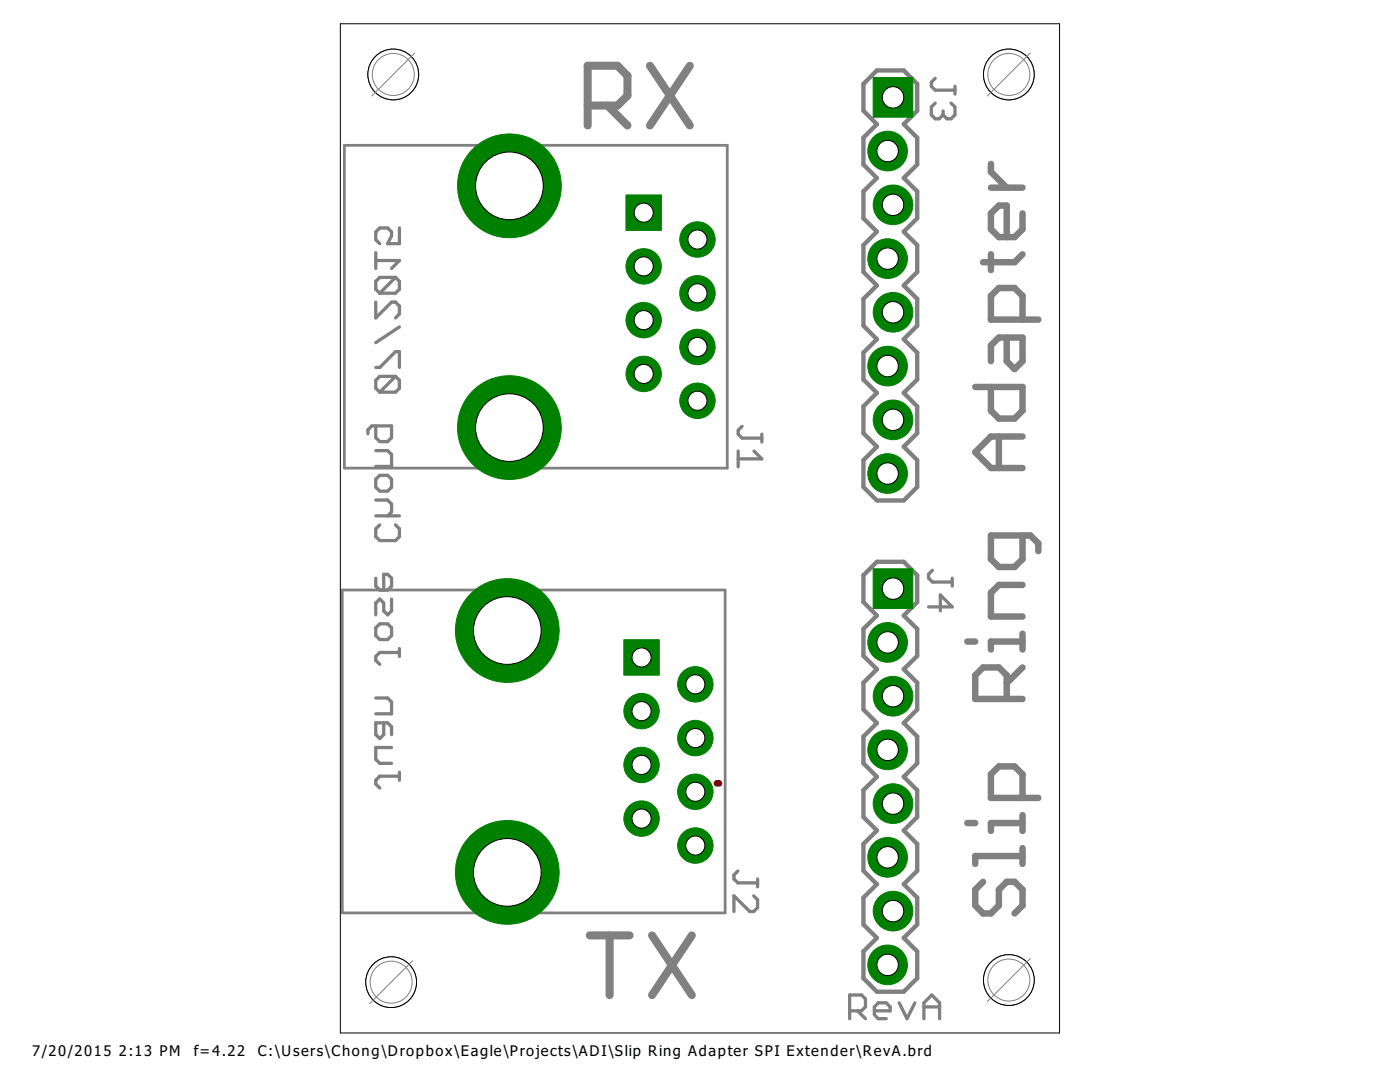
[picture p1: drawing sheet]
<svg xmlns="http://www.w3.org/2000/svg" width="279mm" height="216mm" viewBox="0 0 279 216" stroke-linecap="round" stroke-linejoin="round" font-family="sans-serif">
<defs><g id="words">
<g font-size="3.5">
<text x="6.4" y="210.7">7/20/2015</text>
<text x="23.7" y="210.7">2:13 PM</text>
<text x="38.7" y="210.7">f=4.22</text>
<text x="51.4" y="210.7">C:\Users\Chong\Dropbox\Eagle\Projects\ADI\Slip Ring Adapter SPI Extender\RevA.brd</text>
</g>
</g></defs>
<g fill="none" stroke="#808080" stroke-width=".66">
<path d="M186.6 15.6l-.7 .8v.8l.7 .8h4M190.6 17.2v1.6M186.6 20.6l-.7 .8v1.5l.7 .8h.8l.8-.8M188.2 22.1v.8M189.8 20.6l.8 .8v1.5l-.8 .8h-.8l-.8-.8M75 50.4v3.2M75 52h4.7l-1.6 1.6M78.9 55.4h-3.1l-.8 .7v1.6l.8 .8M78.9 55.4l.8 .7v1.6l-.8 .8h-3.1M78.9 55.4l-3.1 3.1M79.7 45.5v3.1h-2.3l.7-1.5v-.8l-.7-.8h-1.6l-.8 .8v1.5l.8 .8M75 60.3v3.1l3.1-3.1h.8l.8 .8v1.6l-.8 .7"/>
<path d="M75 73.3h.8l3.1-3.1h.8v3.1M78.9 75.1h-3.1l-.8 .8v1.6l.8 .8M78.9 75.1l.8 .8v1.6l-.8 .8h-3.1M78.9 75.1l-3.1 3.2M79.7 65.2l-4.7 3.2M75 85v2.3l.8 .8h1.6l.7-.8v-2.3h-3.9l-.8 .8v.8M75 95.6l.8-.8h1.6l.7 .8v1.6l-.7 .8h-1.6l-.8-.8zM75 89.9h2.4l.7 .8v2.4h-3.1M75 99.8h2.4l.7 .8v1.6l-.7 .7M147.3 90v3.2M148.1 85.1l-.8 .8v.7l.8 .8h3.9M150.5 90l1.5 1.6h-4.7"/>
<path d="M152 86.6v1.6M75 115.4v1.6l.8 .8h1.6l.7-.8v-1.6l-.7-.8h-.8v3.2M75 102.9h4.7M75.8 104.7l-.8 .8v1.6l.8 .8h3.1l.8-.8v-1.6l-.8-.8M78.1 119.5v2.4l-.7 .8-.8-.8v-1.6l-.8-.8-.8 .8v2.4M186.1 113.8l-.8 .8v.8l.8 .7h3.9M190 115.4v1.5M75 125.3l.8-.8h1.6l.7 .8v1.5l-.7 .8h-1.6l-.8-.8zM75 139.3h2.4l.7 .8v2.3h-3.1M79.7 130.2h-3.9l-.8 .8v.8l.8 .8M79.7 129.4v1.6M185.3 121.1h4.7l-2.3-2.4v3.2"/>
<path d="M76.6 144.2v2.4l-.8 .8-.8-.8v-2.4h2.4l.7 .8v1.6M78.1 149.2h-3.1v2.3l.8 .8h2.3M79.7 154.9h-3.9l-.8 .8v.8l.8 .7M79.7 154.1v1.6M147.3 173.8l-.8 .8v.8l.8 .8h3.9M150.4 178.8l.8 .7v1.6l-.8 .8h-.8l-3.1-3.1v3.1M151.2 175.4v1.6M169.6 201.7h2.3l.8-.8v-1.6l-.8-.8h-2.3v4.8M171.1 201.7l1.6 1.6M174.5 201.7h3.2v-.8l-.8-.8h-1.6l-.8 .8v1.6l.8 .8h1.6M179.5 200.1l1.5 3.2 1.6-3.2M184.4 203.3v-3.2l1.5-1.6 1.6 1.6v3.2"/>
<path d="M184.4 200.9h3.1"/>
</g>
<path d="M142.6 156l.4-.2h.6a.55 .55 0 0 1 .5 .5 .55 .55 0 0 1-.5 .5h-.6a.55 .55 0 0 1-.4-.8z" fill="#800000" stroke="#800000" stroke-width=".2"/>
<path d="M68.7 29h76.4M68.7 29v64.4h76.4v-64.4M68.3 117.7h76.4v64.4l-76.4 .1z" fill="none" stroke="#808080" stroke-width=".55"/>
<path d="M172.3 16.7l2.7-2.6h5.4l2.6 2.6v5.4l-2.6 2.7 2.6 2.7v5.3l-2.6 2.7 2.6 2.7v5.4l-2.6 2.6 2.6 2.7v5.4l-2.6 2.7 2.6 2.6v5.4l-2.6 2.7 2.6 2.7v5.3l-2.6 2.7 2.6 2.7v5.3l-2.6 2.7 2.6 2.7v5.4l-2.6 2.7h-5.4l-2.7-2.7v-5.4l2.7-2.7-2.7-2.7v-5.3l2.7-2.7-2.7-2.7v-5.3l2.7-2.7-2.7-2.7v-5.4l2.7-2.6-2.7-2.7v-5.4l2.7-2.7-2.7-2.6v-5.4l2.7-2.7-2.7-2.7v-5.3l2.7-2.7-2.7-2.7zM172.3 114.8l2.7-2.7h5.4l2.6 2.7v5.3l-2.6 2.7 2.6 2.7v5.4l-2.6 2.6 2.6 2.7v5.4l-2.6 2.7 2.6 2.7v5.3l-2.6 2.7 2.6 2.7v5.3l-2.6 2.7 2.6 2.7v5.4l-2.6 2.6 2.6 2.7v5.4l-2.6 2.7 2.6 2.6v5.4l-2.6 2.7h-5.4l-2.7-2.7v-5.4l2.7-2.6-2.7-2.7v-5.4l2.7-2.7-2.7-2.6v-5.4l2.7-2.7-2.7-2.7v-5.3l2.7-2.7-2.7-2.7v-5.3l2.7-2.7-2.7-2.7v-5.4l2.7-2.7-2.7-2.6v-5.4l2.7-2.7-2.7-2.7z" fill="none" stroke="#808080" stroke-width=".87"/>
<g fill="#808080" stroke="#808080" stroke-width=".2">
<path d="M176.6 82.7h2.2v2.2h-2.2z"/>
<path d="M176.6 72h2.2v2.1h-2.2z"/>
<path d="M176.6 61.2h2.2v2.2h-2.2z"/>
<path d="M176.6 50.5h2.2v2.2h-2.2z"/>
<path d="M176.6 39.8h2.2v2.2h-2.2z"/>
<path d="M176.6 29.1h2.2v2.1h-2.2z"/>
<path d="M176.6 18.4h2.2v2.1h-2.2z"/>
<path d="M176.6 93.4h2.2v2.2h-2.2z"/>
<path d="M176.6 180.7h2.2v2.2h-2.2z"/>
<path d="M176.6 170h2.2v2.1h-2.2z"/>
<path d="M176.6 159.3h2.2v2.1h-2.2z"/>
<path d="M176.6 148.5h2.2v2.2h-2.2z"/>
<path d="M176.6 137.8h2.2v2.2h-2.2z"/>
<path d="M176.6 127.1h2.2v2.2h-2.2z"/>
<path d="M176.6 116.4h2.2v2.1h-2.2z"/>
<path d="M176.6 191.5h2.2v2.1h-2.2z"/>
</g>
<g fill="none" stroke="#808080" stroke-width="1.3">
<path d="M197.8 32.7v1.6l3.1 3.1M197.8 37.4h6.3M197.8 50.7v3.2M204.1 42.6v3.1l-1.6 1.6h-3.2l-1.5-1.6v-3.1l1.5-1.6h1.6v6.3M204.1 50.7l-1.6 1.6h-6.3M194.6 77.2h9.5v4.7l-1.6 1.6h-3.2l-1.5-1.6v-4.7M200.9 67.4v4.7l1.6 1.5 1.6-1.5v-4.7h-4.8l-1.5 1.5v3.2M204.1 63.8v-4.8l-1.6-1.5h-3.2l-1.5 1.5v4.8h9.4M199.3 87.1v6.3M204.1 87.1h-6.3l-3.2 3.1 3.2 3.2h6.3M204.1 106.8v4.8l-1.6 1.5h-3.2l-1.5-1.5v-4.8h7.8l1.6 1.6v1.6M204.1 116.7h-4.8l-1.5 1.6v4.7h6.3"/>
<path d="M193 128h1.6M200.9 139.5v-4.8l-1.6-1.5h-3.1l-1.6 1.5v4.8h9.5M204.1 126.4v3.2M204.1 128h-6.3v1.6M204.1 133.2l-3.2 3.1M204.1 159.2v-4.7l-1.6-1.6h-3.2l-1.5 1.6v4.7h9.4M193 164.2h1.6M196.2 176l-1.6 1.5v3.2l1.6 1.6h1.6l1.5-1.6v-3.2l1.6-1.5h1.6l1.6 1.5v3.2l-1.6 1.6M204.1 170.8h-9.5v1.6M204.1 162.6v3.2M204.1 169.2v3.2M204.1 164.2h-6.3v1.6"/>
</g>
<path d="M129.7 13.1l8 11.9M137.7 13.1l-8 11.9M117.3 21.1h5.9l2-2v-4l-2-2h-5.9v11.9M121.2 21.1l4 3.9M117.7 186.6h7.9M121.7 186.6v12M130.1 186.6l8 12M138.1 186.6l-8 12" fill="none" stroke="#808080" stroke-width="1.6"/>
<path d="M175.6 19.4h4.2M177.7 17.4v4.1M125.6 39.6l5.7 5.7M131.3 39.6l-5.7 5.7M175.7 117.5h4M177.7 115.4v4.1M125.2 128.3l5.7 5.7M130.9 128.3l-5.7 5.7" fill="none" stroke="#000" stroke-width=".2"/>
<path d="M124.9 38.9h7.1v7.1h-7.1z" fill="#008000" stroke="#008000" stroke-width=".2"/>
<circle cx="128.5" cy="42.4" r="1.91" fill="#fff" stroke="#000" stroke-width=".2"/>
<circle cx="139.2" cy="47.8" r="3.5" fill="#008000" stroke="#008000" stroke-width=".2"/>
<circle cx="139.2" cy="47.8" r="1.91" fill="#fff" stroke="#000" stroke-width=".2"/>
<circle cx="139.2" cy="58.5" r="3.5" fill="#008000" stroke="#008000" stroke-width=".2"/>
<circle cx="139.2" cy="58.5" r="1.91" fill="#fff" stroke="#000" stroke-width=".2"/>
<circle cx="128.5" cy="53.1" r="3.5" fill="#008000" stroke="#008000" stroke-width=".2"/>
<circle cx="128.5" cy="53.1" r="1.91" fill="#fff" stroke="#000" stroke-width=".2"/>
<circle cx="128.5" cy="63.9" r="3.5" fill="#008000" stroke="#008000" stroke-width=".2"/>
<circle cx="128.5" cy="63.9" r="1.91" fill="#fff" stroke="#000" stroke-width=".2"/>
<circle cx="139.2" cy="69.2" r="3.5" fill="#008000" stroke="#008000" stroke-width=".2"/>
<circle cx="139.2" cy="69.2" r="1.91" fill="#fff" stroke="#000" stroke-width=".2"/>
<circle cx="128.5" cy="74.6" r="3.5" fill="#008000" stroke="#008000" stroke-width=".2"/>
<circle cx="128.5" cy="74.6" r="1.91" fill="#fff" stroke="#000" stroke-width=".2"/>
<circle cx="139.2" cy="80" r="3.5" fill="#008000" stroke="#008000" stroke-width=".2"/>
<circle cx="139.2" cy="80" r="1.91" fill="#fff" stroke="#000" stroke-width=".2"/>
<circle cx="101.7" cy="37.1" r="10.4" fill="#008000" stroke="#008000" stroke-width=".2"/>
<circle cx="101.7" cy="37.1" r="6.8" fill="#fff" stroke="#000" stroke-width=".2"/>
<circle cx="101.7" cy="85.3" r="10.4" fill="#008000" stroke="#008000" stroke-width=".2"/>
<circle cx="101.7" cy="85.3" r="6.8" fill="#fff" stroke="#000" stroke-width=".2"/>
<path d="M174.3 15.5h7.9v7.9h-7.9z" fill="#008000" stroke="#008000" stroke-width=".2"/>
<circle cx="178.2" cy="19.4" r="2.14" fill="#fff" stroke="#000" stroke-width=".2"/>
<circle cx="177.1" cy="30.1" r="4" fill="#008000" stroke="#008000" stroke-width=".2"/>
<circle cx="177.1" cy="30.1" r="2.14" fill="#fff" stroke="#000" stroke-width=".2"/>
<circle cx="178.2" cy="40.9" r="4" fill="#008000" stroke="#008000" stroke-width=".2"/>
<circle cx="178.2" cy="40.9" r="2.14" fill="#fff" stroke="#000" stroke-width=".2"/>
<circle cx="177.1" cy="51.6" r="4" fill="#008000" stroke="#008000" stroke-width=".2"/>
<circle cx="177.1" cy="51.6" r="2.14" fill="#fff" stroke="#000" stroke-width=".2"/>
<circle cx="178.2" cy="62.3" r="4" fill="#008000" stroke="#008000" stroke-width=".2"/>
<circle cx="178.2" cy="62.3" r="2.14" fill="#fff" stroke="#000" stroke-width=".2"/>
<circle cx="177.1" cy="73" r="4" fill="#008000" stroke="#008000" stroke-width=".2"/>
<circle cx="177.1" cy="73" r="2.14" fill="#fff" stroke="#000" stroke-width=".2"/>
<circle cx="178.2" cy="83.8" r="4" fill="#008000" stroke="#008000" stroke-width=".2"/>
<circle cx="178.2" cy="83.8" r="2.14" fill="#fff" stroke="#000" stroke-width=".2"/>
<circle cx="177.1" cy="94.5" r="4" fill="#008000" stroke="#008000" stroke-width=".2"/>
<circle cx="177.1" cy="94.5" r="2.14" fill="#fff" stroke="#000" stroke-width=".2"/>
<path d="M124.5 127.7h7.1v7h-7.1z" fill="#008000" stroke="#008000" stroke-width=".2"/>
<circle cx="128" cy="131.2" r="1.91" fill="#fff" stroke="#000" stroke-width=".2"/>
<circle cx="138.8" cy="136.5" r="3.5" fill="#008000" stroke="#008000" stroke-width=".2"/>
<circle cx="138.8" cy="136.5" r="1.91" fill="#fff" stroke="#000" stroke-width=".2"/>
<circle cx="138.8" cy="147.3" r="3.5" fill="#008000" stroke="#008000" stroke-width=".2"/>
<circle cx="138.8" cy="147.3" r="1.91" fill="#fff" stroke="#000" stroke-width=".2"/>
<circle cx="128" cy="141.9" r="3.5" fill="#008000" stroke="#008000" stroke-width=".2"/>
<circle cx="128" cy="141.9" r="1.91" fill="#fff" stroke="#000" stroke-width=".2"/>
<circle cx="128" cy="152.6" r="3.5" fill="#008000" stroke="#008000" stroke-width=".2"/>
<circle cx="128" cy="152.6" r="1.91" fill="#fff" stroke="#000" stroke-width=".2"/>
<circle cx="138.8" cy="158" r="3.5" fill="#008000" stroke="#008000" stroke-width=".2"/>
<circle cx="138.8" cy="158" r="1.91" fill="#fff" stroke="#000" stroke-width=".2"/>
<circle cx="128" cy="163.3" r="3.5" fill="#008000" stroke="#008000" stroke-width=".2"/>
<circle cx="128" cy="163.3" r="1.91" fill="#fff" stroke="#000" stroke-width=".2"/>
<circle cx="138.8" cy="168.7" r="3.5" fill="#008000" stroke="#008000" stroke-width=".2"/>
<circle cx="138.8" cy="168.7" r="1.91" fill="#fff" stroke="#000" stroke-width=".2"/>
<circle cx="101.2" cy="125.8" r="10.4" fill="#008000" stroke="#008000" stroke-width=".2"/>
<circle cx="101.2" cy="125.8" r="6.8" fill="#fff" stroke="#000" stroke-width=".2"/>
<circle cx="101.2" cy="174.1" r="10.4" fill="#008000" stroke="#008000" stroke-width=".2"/>
<circle cx="101.2" cy="174.1" r="6.8" fill="#fff" stroke="#000" stroke-width=".2"/>
<path d="M174.3 113.5h7.9v7.9h-7.9z" fill="#008000" stroke="#008000" stroke-width=".2"/>
<circle cx="178.2" cy="117.5" r="2.14" fill="#fff" stroke="#000" stroke-width=".2"/>
<circle cx="177.1" cy="128.2" r="4" fill="#008000" stroke="#008000" stroke-width=".2"/>
<circle cx="177.1" cy="128.2" r="2.14" fill="#fff" stroke="#000" stroke-width=".2"/>
<circle cx="178.2" cy="138.9" r="4" fill="#008000" stroke="#008000" stroke-width=".2"/>
<circle cx="178.2" cy="138.9" r="2.14" fill="#fff" stroke="#000" stroke-width=".2"/>
<circle cx="177.1" cy="149.6" r="4" fill="#008000" stroke="#008000" stroke-width=".2"/>
<circle cx="177.1" cy="149.6" r="2.14" fill="#fff" stroke="#000" stroke-width=".2"/>
<circle cx="178.2" cy="160.4" r="4" fill="#008000" stroke="#008000" stroke-width=".2"/>
<circle cx="178.2" cy="160.4" r="2.14" fill="#fff" stroke="#000" stroke-width=".2"/>
<circle cx="177.1" cy="171.1" r="4" fill="#008000" stroke="#008000" stroke-width=".2"/>
<circle cx="177.1" cy="171.1" r="2.14" fill="#fff" stroke="#000" stroke-width=".2"/>
<circle cx="178.2" cy="181.8" r="4" fill="#008000" stroke="#008000" stroke-width=".2"/>
<circle cx="178.2" cy="181.8" r="2.14" fill="#fff" stroke="#000" stroke-width=".2"/>
<circle cx="177.1" cy="192.5" r="4" fill="#008000" stroke="#008000" stroke-width=".2"/>
<circle cx="177.1" cy="192.5" r="2.14" fill="#fff" stroke="#000" stroke-width=".2"/>
<g fill="none" stroke="#000" stroke-width=".2">
<path d="M67.9 4.7h143.6v201.4h-143.6z"/>
<circle cx="78.5" cy="14.9" r="5.1"/>
</g>
<circle cx="78.5" cy="14.9" r="5.1" fill="#fff" stroke="#000" stroke-width=".2"/>
<circle cx="78.1" cy="196" r="5.1" fill="none" stroke="#000" stroke-width=".2"/>
<circle cx="78.1" cy="196" r="5.1" fill="#fff" stroke="#000" stroke-width=".2"/>
<circle cx="201.3" cy="195.6" r="5.1" fill="none" stroke="#000" stroke-width=".2"/>
<circle cx="201.3" cy="195.6" r="5.1" fill="#fff" stroke="#000" stroke-width=".2"/>
<circle cx="201.3" cy="14.9" r="5.1" fill="none" stroke="#000" stroke-width=".2"/>
<circle cx="201.3" cy="14.9" r="5.1" fill="#fff" stroke="#000" stroke-width=".2"/>
<g fill="none" stroke="#808080" stroke-width=".2">
<path d="M82.8 10.6l-8.6 8.6M205.6 10.6l-8.6 8.6M82.3 191.7l-8.5 8.6M205.6 191.3l-8.6 8.6"/>
<circle cx="78.5" cy="14.9" r="4.2"/>
<circle cx="201.3" cy="14.9" r="4.2"/>
<circle cx="78.1" cy="196" r="4.2"/>
<circle cx="201.3" cy="195.6" r="4.2"/>
</g>
<use href="#words"/>
</svg>
